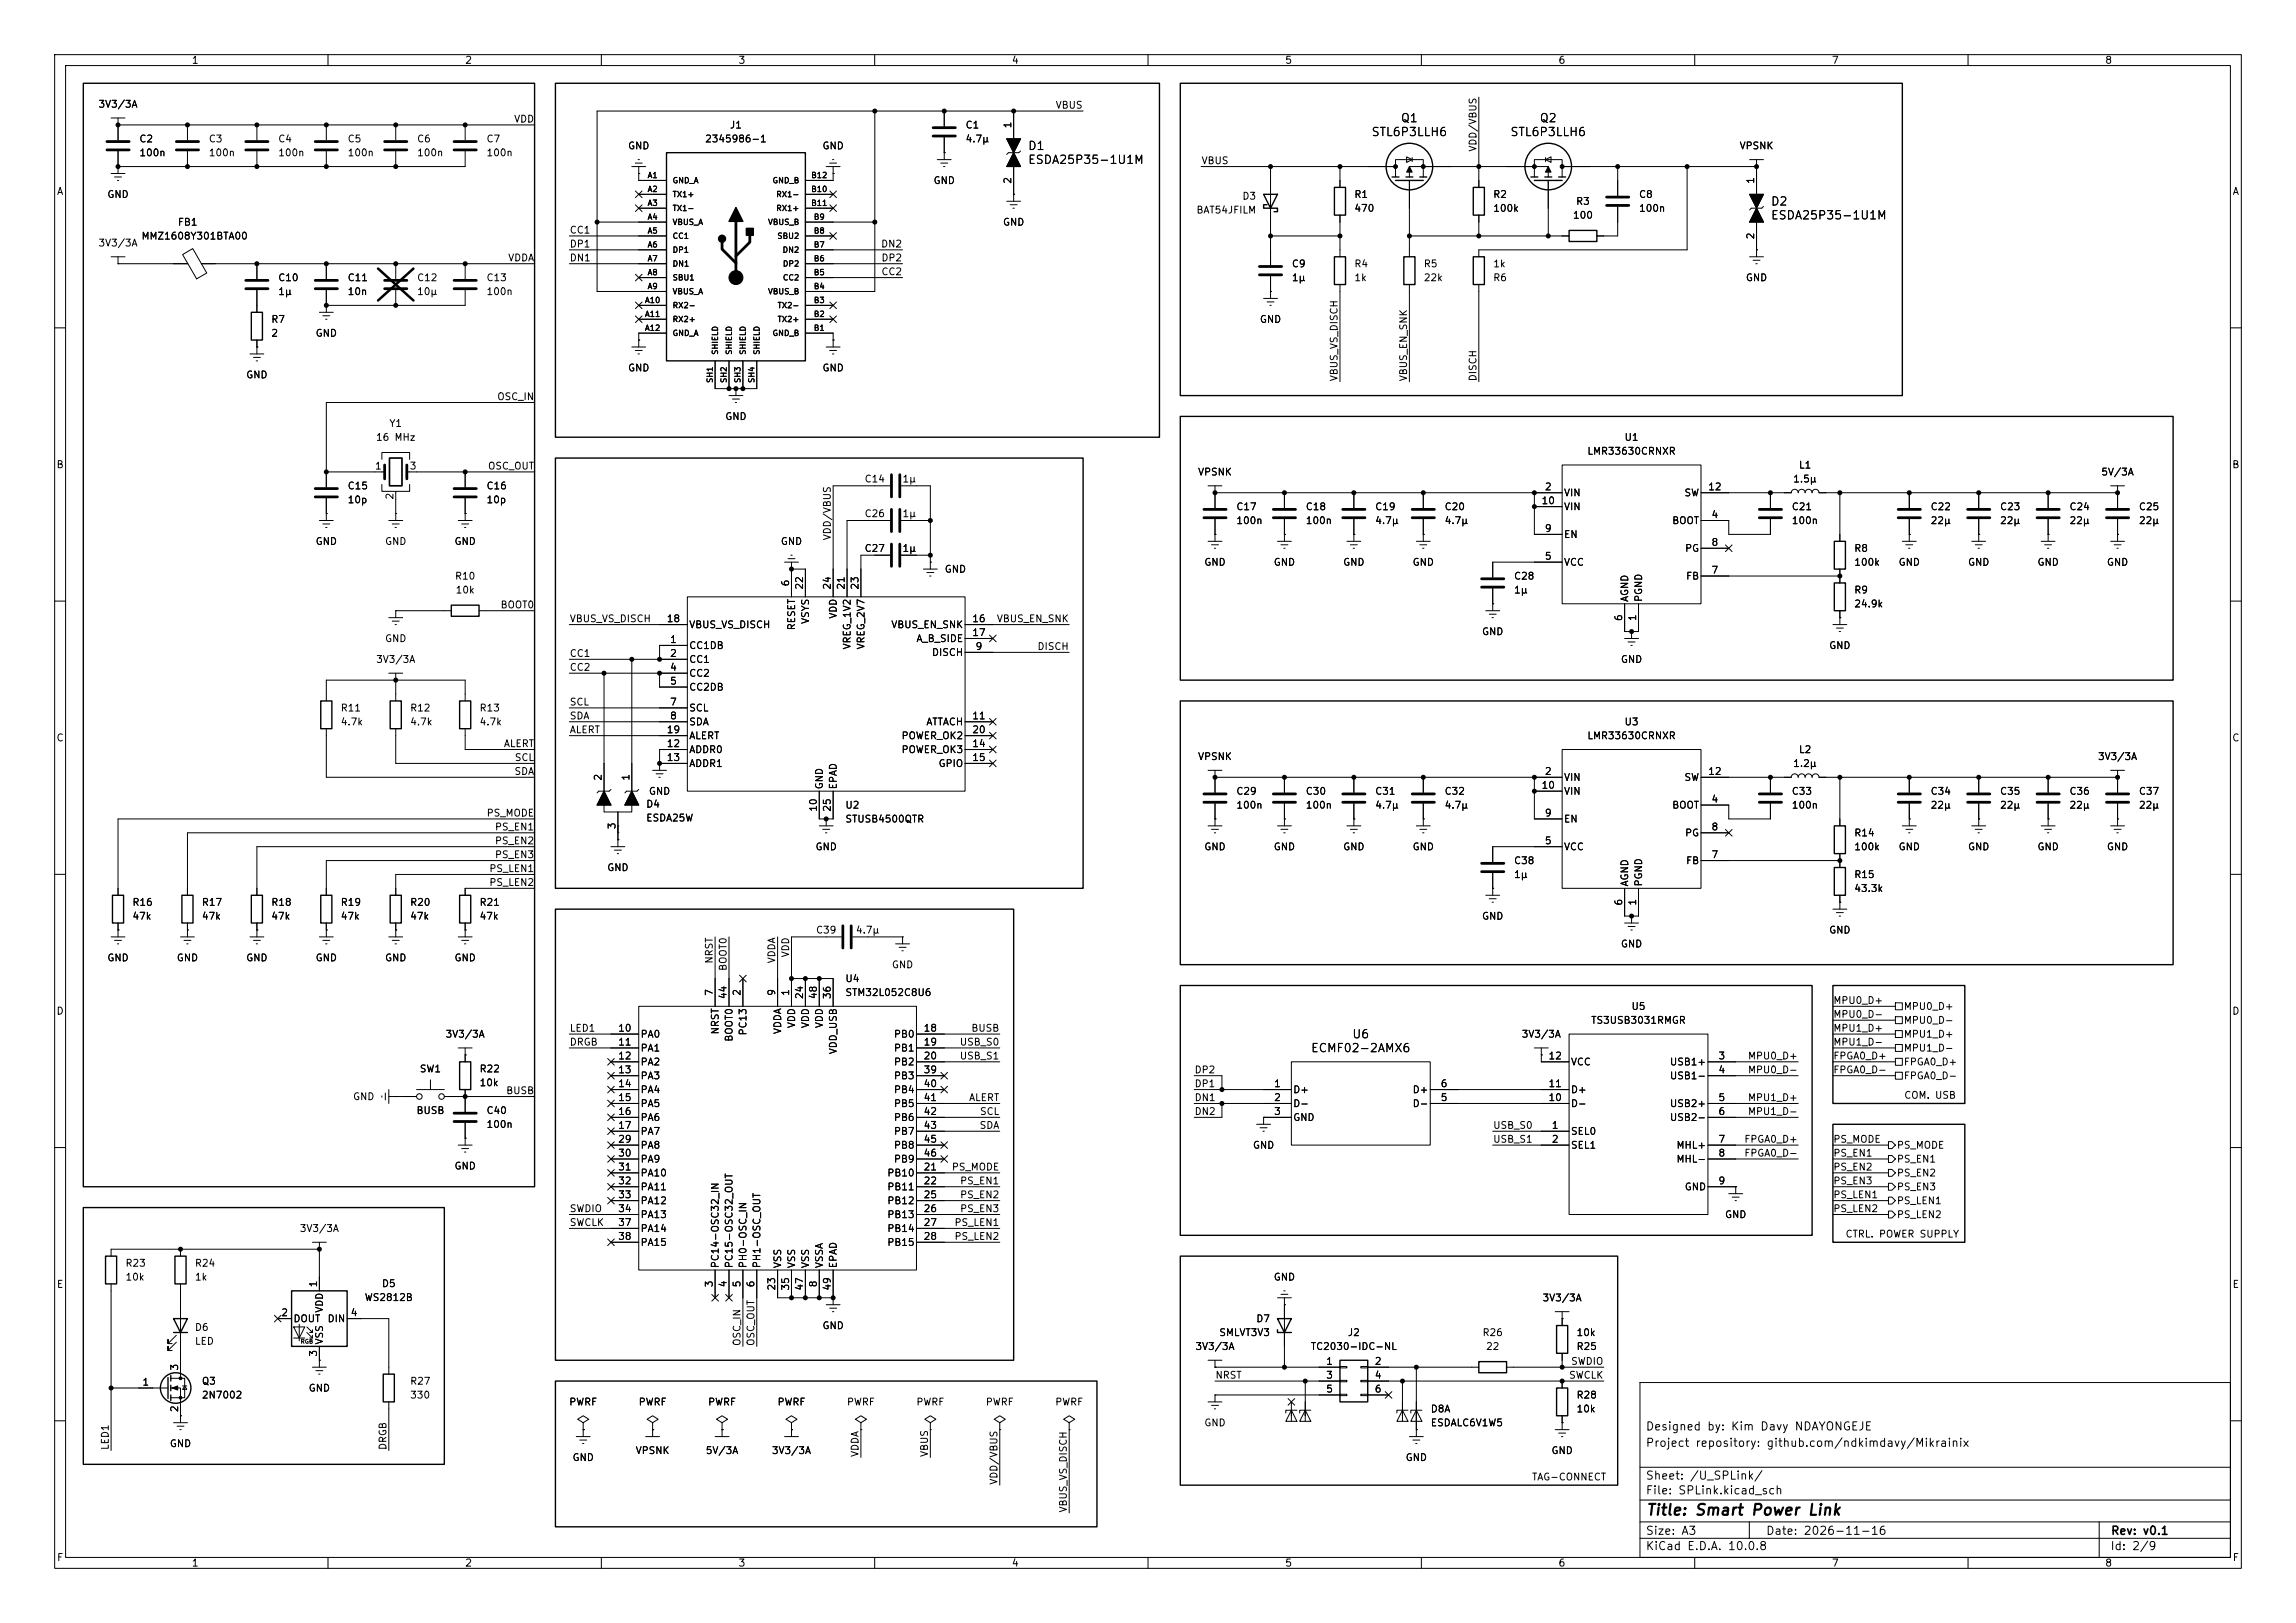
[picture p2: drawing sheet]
<svg xmlns="http://www.w3.org/2000/svg" width="420mm" height="297mm" viewBox="0 0 420 297" stroke-linecap="round" stroke-linejoin="round" font-family="sans-serif">
<defs><g id="words">
<text font-size="2" x="301" y="277.8">Title: Smart Power Link</text>
<g font-size="1.5">
<text x="256.1" y="22.7">Q1</text>
<text x="281.5" y="22.7">Q2</text>
<text x="187.9" y="27.8">D1</text>
<text x="250.8" y="25.3">STL6P3LLH6</text>
<text x="276.2" y="25.3">STL6P3LLH6</text>
<text x="187.9" y="30.4">ESDA25P35-1U1M</text>
<text x="323.8" y="38">D2</text>
<text x="323.8" y="40.5">ESDA25P35-1U1M</text>
<text x="247.2" y="190.4">U6</text>
<text x="239.7" y="192.9">ECMF02-2AMX6</text>
<text x="300.9" y="262.1">Designed by: Kim Davy NDAYONGEJE</text>
<text x="300.9" y="265.1">Project repository: github.com/ndkimdavy/Mikrainix</text>
<text x="300.9" y="273.8">File: SPLink.kicad_sch</text>
<text x="300.9" y="271.1">Sheet: /U_SPLink/</text>
<text x="300.9" y="281.2">Size: A3</text>
<text x="322.9" y="281.2">Date: 2026-11-16</text>
<text x="386" y="281.2">Rev: v0.1</text>
<text x="300.9" y="284">KiCad E.D.A. 10.0.8</text>
<text x="385.9" y="284">Id: 2/9</text>
</g>
<g font-size="1.3">
<text x="35" y="12">1</text>
<text x="85" y="12">2</text>
<text x="135" y="12">3</text>
<text x="185" y="12">4</text>
<text x="235" y="12">5</text>
<text x="285" y="12">6</text>
<text x="335" y="12">7</text>
<text x="385" y="12">8</text>
<text x="17.9" y="20">3V3/3A</text>
<text x="93.9" y="22.7">VDD</text>
<text x="133.4" y="23.8">J1</text>
<text x="176.5" y="23.8">C1</text>
<text x="185.3" y="23.6" transform="rotate(-90 185.3 23.6)">1</text>
<text x="193" y="20.2">VBUS</text>
<text x="25.4" y="26.4">C2</text>
<text x="25.4" y="28.9">100n</text>
<text x="38.1" y="26.4">C3</text>
<text x="38.1" y="28.9">100n</text>
<text x="50.8" y="26.4">C4</text>
<text x="50.8" y="28.9">100n</text>
<text x="63.5" y="26.4">C5</text>
<text x="63.5" y="28.9">100n</text>
<text x="76.2" y="26.4">C6</text>
<text x="76.2" y="28.9">100n</text>
<text x="88.9" y="26.4">C7</text>
<text x="88.9" y="28.9">100n</text>
<text x="114.8" y="27.6">GND</text>
<text x="128.9" y="26.4">2345986-1</text>
<text x="150.3" y="27.6">GND</text>
<text x="176.5" y="26.4">4.7µ</text>
<text x="270.4" y="27.9" transform="rotate(-90 270.4 27.9)">VDD/VBUS</text>
<text x="318.1" y="27.6">VPSNK</text>
<text x="10.3" y="36">A</text>
<text x="170.7" y="34">GND</text>
<text x="185.3" y="33.8" transform="rotate(-90 185.3 33.8)">2</text>
<text x="219.7" y="30.4">VBUS</text>
<text x="321.2" y="33.8" transform="rotate(-90 321.2 33.8)">1</text>
<text x="408.3" y="36">A</text>
<text x="19.5" y="36.5">GND</text>
<text x="32.4" y="41.6">FB1</text>
<text x="183.4" y="41.6">GND</text>
<text x="218.7" y="39.4">BAT54JFILM</text>
<text x="227.2" y="36.8">D3</text>
<text x="247.6" y="36.5">R1</text>
<text x="247.6" y="39.1">470</text>
<text x="273" y="36.5">R2</text>
<text x="273" y="39.1">100k</text>
<text x="287.6" y="40.3">100</text>
<text x="288.2" y="37.8">R3</text>
<text x="299.7" y="36.5">C8</text>
<text x="299.7" y="39.1">100n</text>
<text x="17.9" y="45.4">3V3/3A</text>
<text x="25.8" y="44.1">MMZ1608Y301BTA00</text>
<text x="104.1" y="45.6">DP1</text>
<text x="104.1" y="43.1">CC1</text>
<text x="161.1" y="45.6">DN2</text>
<text x="321.2" y="43.9" transform="rotate(-90 321.2 43.9)">2</text>
<text x="50.8" y="51.8">C10</text>
<text x="63.5" y="51.8">C11</text>
<text x="76.2" y="51.8">C12</text>
<text x="88.9" y="51.8">C13</text>
<text x="92.8" y="48.1">VDDA</text>
<text x="104.1" y="48.1">DN1</text>
<text x="161.1" y="50.7">CC2</text>
<text x="161.1" y="48.1">DP2</text>
<text x="236.2" y="49.2">C9</text>
<text x="236.2" y="51.8">1µ</text>
<text x="247.6" y="49.2">R4</text>
<text x="247.6" y="51.8">1k</text>
<text x="260.3" y="49.2">R5</text>
<text x="260.3" y="51.8">22k</text>
<text x="273" y="51.8">R6</text>
<text x="273" y="49.2">1k</text>
<text x="319.2" y="51.8">GND</text>
<text x="49.5" y="59.4">R7</text>
<text x="50.8" y="54.3">1µ</text>
<text x="63.5" y="54.3">10n</text>
<text x="76.2" y="54.3">10µ</text>
<text x="88.9" y="54.3">100n</text>
<text x="230.3" y="59.4">GND</text>
<text x="49.5" y="61.9">2</text>
<text x="57.6" y="61.9">GND</text>
<text x="44.9" y="69.5">GND</text>
<text x="114.8" y="68.3">GND</text>
<text x="150.3" y="68.3">GND</text>
<text x="245" y="69.9" transform="rotate(-90 245 69.9)">VBUS_VS_DISCH</text>
<text x="257.7" y="69.9" transform="rotate(-90 257.7 69.9)">VBUS_EN_SNK</text>
<text x="270.4" y="69.9" transform="rotate(-90 270.4 69.9)">DISCH</text>
<text x="90.8" y="73.5">OSC_IN</text>
<text x="132.6" y="77.2">GND</text>
<text x="68.7" y="81">16 MHz</text>
<text x="71.1" y="78.4">Y1</text>
<text x="290.2" y="83.5">LMR33630CRNXR</text>
<text x="297.1" y="81">U1</text>
<text x="10.2" y="86">B</text>
<text x="63.5" y="89.9">C15</text>
<text x="68.5" y="86.2">1</text>
<text x="74.8" y="86.2">3</text>
<text x="88.9" y="89.9">C16</text>
<text x="89.2" y="86.2">OSC_OUT</text>
<text x="158" y="88.6">C14</text>
<text x="165" y="88.6">1µ</text>
<text x="219" y="87.3">VPSNK</text>
<text x="327.9" y="88.6">1.5µ</text>
<text x="329" y="86.1">L1</text>
<text x="384.3" y="87.3">5V/3A</text>
<text x="408.2" y="86">B</text>
<text x="63.5" y="92.4">10p</text>
<text x="72.3" y="91.5" transform="rotate(-90 72.3 91.5)">2</text>
<text x="88.9" y="92.4">10p</text>
<text x="158" y="94.9">C26</text>
<text x="165" y="94.9">1µ</text>
<text x="226" y="93.7">C17</text>
<text x="238.7" y="93.7">C18</text>
<text x="251.4" y="93.7">C19</text>
<text x="264.1" y="93.7">C20</text>
<text x="281.9" y="92.6">10</text>
<text x="282.5" y="90">2</text>
<text x="286" y="91.1">VIN</text>
<text x="286" y="93.7">VIN</text>
<text x="308" y="91.1">SW</text>
<text x="312.4" y="90">12</text>
<text x="313" y="95.1">4</text>
<text x="327.6" y="93.7">C21</text>
<text x="353" y="93.7">C22</text>
<text x="365.7" y="93.7">C23</text>
<text x="378.4" y="93.7">C24</text>
<text x="391.1" y="93.7">C25</text>
<text x="57.6" y="100">GND</text>
<text x="70.3" y="100">GND</text>
<text x="83" y="100">GND</text>
<text x="142.7" y="100">GND</text>
<text x="152.3" y="99" transform="rotate(-90 152.3 99)">VDD/VBUS</text>
<text x="158" y="101.3">C27</text>
<text x="165" y="101.3">1µ</text>
<text x="226" y="96.2">100n</text>
<text x="238.7" y="96.2">100n</text>
<text x="251.4" y="96.2">4.7µ</text>
<text x="264.1" y="96.2">4.7µ</text>
<text x="282.5" y="97.7">9</text>
<text x="286" y="98.8">EN</text>
<text x="305.8" y="96.2">BOOT</text>
<text x="308.1" y="101.3">PG</text>
<text x="313" y="100.2">8</text>
<text x="327.6" y="96.2">100n</text>
<text x="339.1" y="101.3">R8</text>
<text x="353" y="96.2">22µ</text>
<text x="365.7" y="96.2">22µ</text>
<text x="378.4" y="96.2">22µ</text>
<text x="391.1" y="96.2">22µ</text>
<text x="83.1" y="106.4">R10</text>
<text x="144.6" y="107.4" transform="rotate(-90 144.6 107.4)">6</text>
<text x="172.7" y="105.1">GND</text>
<text x="220.2" y="103.8">GND</text>
<text x="232.9" y="103.8">GND</text>
<text x="245.6" y="103.8">GND</text>
<text x="258.3" y="103.8">GND</text>
<text x="276.8" y="106.4">C28</text>
<text x="282.5" y="102.7">5</text>
<text x="286" y="103.8">VCC</text>
<text x="308.3" y="106.4">FB</text>
<text x="313" y="105.3">7</text>
<text x="339.1" y="103.8">100k</text>
<text x="347.2" y="103.8">GND</text>
<text x="359.9" y="103.8">GND</text>
<text x="372.6" y="103.8">GND</text>
<text x="385.3" y="103.8">GND</text>
<text x="83.2" y="108.9">10k</text>
<text x="91.5" y="111.6">BOOT0</text>
<text x="147.2" y="108" transform="rotate(-90 147.2 108)">22</text>
<text x="152.3" y="108" transform="rotate(-90 152.3 108)">24</text>
<text x="153.4" y="113.3" transform="rotate(-90 153.4 113.3)">VDD</text>
<text x="154.8" y="108" transform="rotate(-90 154.8 108)">21</text>
<text x="157.3" y="108" transform="rotate(-90 157.3 108)">23</text>
<text x="276.8" y="108.9">1µ</text>
<text x="297" y="113.8" transform="rotate(-90 297 113.8)">6</text>
<text x="298.1" y="110.3" transform="rotate(-90 298.1 110.3)">AGND</text>
<text x="299.6" y="113.8" transform="rotate(-90 299.6 113.8)">1</text>
<text x="300.7" y="110.3" transform="rotate(-90 300.7 110.3)">PGND</text>
<text x="339.1" y="108.9">R9</text>
<text x="339.1" y="111.5">24.9k</text>
<text x="70.3" y="117.8">GND</text>
<text x="104.1" y="114.2">VBUS_VS_DISCH</text>
<text x="121.9" y="114.2">18</text>
<text x="122.5" y="118">1</text>
<text x="126" y="119.1">CC1DB</text>
<text x="126" y="115.3">VBUS_VS_DISCH</text>
<text x="145.7" y="115.4" transform="rotate(-90 145.7 115.4)">RESET</text>
<text x="148.3" y="114.3" transform="rotate(-90 148.3 114.3)">VSYS</text>
<text x="155.9" y="119" transform="rotate(-90 155.9 119)">VREG_1V2</text>
<text x="158.4" y="119" transform="rotate(-90 158.4 119)">VREG_2V7</text>
<text x="162.9" y="115.3">VBUS_EN_SNK</text>
<text x="167.5" y="117.8">A_B_SIDE</text>
<text x="177.7" y="114.2">16</text>
<text x="177.7" y="116.7">17</text>
<text x="178.3" y="119.2">9</text>
<text x="182.2" y="114.2">VBUS_EN_SNK</text>
<text x="189.7" y="119.3">DISCH</text>
<text x="271" y="116.5">GND</text>
<text x="334.5" y="119.1">GND</text>
<text x="68.7" y="121.6">3V3/3A</text>
<text x="104.1" y="123.1">CC2</text>
<text x="104.1" y="120.5">CC1</text>
<text x="122.5" y="120.5">2</text>
<text x="122.5" y="123.1">4</text>
<text x="122.5" y="125.6">5</text>
<text x="126" y="121.6">CC1</text>
<text x="126" y="124.2">CC2</text>
<text x="170.4" y="120.3">DISCH</text>
<text x="296.4" y="121.6">GND</text>
<text x="62.2" y="130.5">R11</text>
<text x="74.9" y="130.5">R12</text>
<text x="87.6" y="130.5">R13</text>
<text x="104.1" y="129.4">SCL</text>
<text x="104.1" y="132">SDA</text>
<text x="122.5" y="129.4">7</text>
<text x="122.5" y="131.9">8</text>
<text x="126" y="126.7">CC2DB</text>
<text x="126" y="130.5">SCL</text>
<text x="177.7" y="131.9">11</text>
<text x="10.2" y="136">C</text>
<text x="62.2" y="133">4.7k</text>
<text x="74.9" y="133">4.7k</text>
<text x="87.6" y="133">4.7k</text>
<text x="92.1" y="137">ALERT</text>
<text x="104.1" y="134.5">ALERT</text>
<text x="121.9" y="137">12</text>
<text x="121.9" y="134.5">19</text>
<text x="126" y="133">SDA</text>
<text x="126" y="135.6">ALERT</text>
<text x="164.8" y="135.6">POWER_OK2</text>
<text x="169.3" y="133">ATTACH</text>
<text x="177.7" y="137">14</text>
<text x="177.7" y="134.5">20</text>
<text x="290.2" y="135.6">LMR33630CRNXR</text>
<text x="297.1" y="133">U3</text>
<text x="408.2" y="136">C</text>
<text x="94" y="142.1">SDA</text>
<text x="94.1" y="139.6">SCL</text>
<text x="110.4" y="143" transform="rotate(-90 110.4 143)">2</text>
<text x="115.4" y="143" transform="rotate(-90 115.4 143)">1</text>
<text x="121.9" y="139.6">13</text>
<text x="126" y="138.1">ADDR0</text>
<text x="126" y="140.7">ADDR1</text>
<text x="164.8" y="138.1">POWER_OK3</text>
<text x="171.6" y="140.7">GPIO</text>
<text x="177.7" y="139.6">15</text>
<text x="219" y="139.4">VPSNK</text>
<text x="282.5" y="142.1">2</text>
<text x="286" y="143.2">VIN</text>
<text x="308" y="143.2">SW</text>
<text x="312.4" y="142.1">12</text>
<text x="327.9" y="140.7">1.2µ</text>
<text x="329" y="138.1">L2</text>
<text x="383.7" y="139.4">3V3/3A</text>
<text x="88.9" y="149.7">PS_MODE</text>
<text x="118.1" y="148.1">D4</text>
<text x="118.6" y="145.7">GND</text>
<text x="149.7" y="148.7" transform="rotate(-90 149.7 148.7)">10</text>
<text x="150.8" y="144.6" transform="rotate(-90 150.8 144.6)">GND</text>
<text x="152.3" y="148.7" transform="rotate(-90 152.3 148.7)">25</text>
<text x="153.4" y="144.6" transform="rotate(-90 153.4 144.6)">EPAD</text>
<text x="154.5" y="148.3">U2</text>
<text x="226" y="145.7">C29</text>
<text x="226" y="148.3">100n</text>
<text x="238.7" y="145.7">C30</text>
<text x="238.7" y="148.3">100n</text>
<text x="251.4" y="145.7">C31</text>
<text x="251.4" y="148.3">4.7µ</text>
<text x="264.1" y="145.7">C32</text>
<text x="264.1" y="148.3">4.7µ</text>
<text x="281.9" y="144.6">10</text>
<text x="282.5" y="149.7">9</text>
<text x="286" y="145.7">VIN</text>
<text x="305.8" y="148.3">BOOT</text>
<text x="313" y="147.2">4</text>
<text x="327.6" y="145.7">C33</text>
<text x="327.6" y="148.3">100n</text>
<text x="353" y="145.7">C34</text>
<text x="353" y="148.3">22µ</text>
<text x="365.7" y="145.7">C35</text>
<text x="365.7" y="148.3">22µ</text>
<text x="378.4" y="145.7">C36</text>
<text x="378.4" y="148.3">22µ</text>
<text x="391.1" y="145.7">C37</text>
<text x="391.1" y="148.3">22µ</text>
<text x="90.4" y="154.8">PS_EN2</text>
<text x="90.4" y="152.3">PS_EN1</text>
<text x="112.9" y="151.9" transform="rotate(-90 112.9 151.9)">3</text>
<text x="118.1" y="150.6">ESDA25W</text>
<text x="149.1" y="155.9">GND</text>
<text x="154.5" y="150.8">STUSB4500QTR</text>
<text x="220.2" y="155.9">GND</text>
<text x="232.9" y="155.9">GND</text>
<text x="245.6" y="155.9">GND</text>
<text x="258.3" y="155.9">GND</text>
<text x="282.5" y="154.8">5</text>
<text x="286" y="155.9">VCC</text>
<text x="286" y="150.8">EN</text>
<text x="308.1" y="153.4">PG</text>
<text x="313" y="152.3">8</text>
<text x="339.1" y="153.4">R14</text>
<text x="339.1" y="155.9">100k</text>
<text x="347.2" y="155.9">GND</text>
<text x="359.9" y="155.9">GND</text>
<text x="372.6" y="155.9">GND</text>
<text x="385.3" y="155.9">GND</text>
<text x="89.4" y="159.9">PS_LEN1</text>
<text x="90.4" y="157.4">PS_EN3</text>
<text x="111" y="159.7">GND</text>
<text x="276.8" y="158.4">C38</text>
<text x="276.8" y="161">1µ</text>
<text x="308.3" y="158.4">FB</text>
<text x="313" y="157.3">7</text>
<text x="339.1" y="161">R15</text>
<text x="24.1" y="166.1">R16</text>
<text x="36.8" y="166.1">R17</text>
<text x="49.5" y="166.1">R18</text>
<text x="62.2" y="166.1">R19</text>
<text x="74.9" y="166.1">R20</text>
<text x="87.6" y="166.1">R21</text>
<text x="89.4" y="162.4">PS_LEN2</text>
<text x="297" y="165.8" transform="rotate(-90 297 165.8)">6</text>
<text x="298.1" y="162.3" transform="rotate(-90 298.1 162.3)">AGND</text>
<text x="299.6" y="165.8" transform="rotate(-90 299.6 165.8)">1</text>
<text x="300.7" y="162.3" transform="rotate(-90 300.7 162.3)">PGND</text>
<text x="339.1" y="163.5">43.3k</text>
<text x="24.1" y="168.6">47k</text>
<text x="36.8" y="168.6">47k</text>
<text x="49.5" y="168.6">47k</text>
<text x="62.2" y="168.6">47k</text>
<text x="74.9" y="168.6">47k</text>
<text x="87.6" y="168.6">47k</text>
<text x="149.2" y="171.1">C39</text>
<text x="156.4" y="171.1">4.7µ</text>
<text x="271" y="168.6">GND</text>
<text x="296.4" y="173.7">GND</text>
<text x="334.5" y="171.1">GND</text>
<text x="19.5" y="176.2">GND</text>
<text x="32.2" y="176.2">GND</text>
<text x="44.9" y="176.2">GND</text>
<text x="57.6" y="176.2">GND</text>
<text x="70.3" y="176.2">GND</text>
<text x="83" y="176.2">GND</text>
<text x="130.7" y="176.5" transform="rotate(-90 130.7 176.5)">NRST</text>
<text x="133.2" y="177.8" transform="rotate(-90 133.2 177.8)">BOOT0</text>
<text x="142.1" y="176.4" transform="rotate(-90 142.1 176.4)">VDDA</text>
<text x="144.7" y="175.3" transform="rotate(-90 144.7 175.3)">VDD</text>
<text x="163" y="177.5">GND</text>
<text x="10.2" y="186">D</text>
<text x="130.7" y="182.3" transform="rotate(-90 130.7 182.3)">7</text>
<text x="133.2" y="182.9" transform="rotate(-90 133.2 182.9)">44</text>
<text x="135.8" y="182.3" transform="rotate(-90 135.8 182.3)">2</text>
<text x="142.1" y="182.3" transform="rotate(-90 142.1 182.3)">9</text>
<text x="144.6" y="182.3" transform="rotate(-90 144.6 182.3)">1</text>
<text x="147.2" y="182.9" transform="rotate(-90 147.2 182.9)">24</text>
<text x="149.7" y="182.9" transform="rotate(-90 149.7 182.9)">48</text>
<text x="152.3" y="182.9" transform="rotate(-90 152.3 182.9)">36</text>
<text x="154.5" y="180">U4</text>
<text x="154.5" y="182.6">STM32L052C8U6</text>
<text x="298.3" y="185.1">U5</text>
<text x="335.3" y="184">MPU0_D+</text>
<text x="348.1" y="185.1">MPU0_D+</text>
<text x="408.2" y="186">D</text>
<text x="81.4" y="190.2">3V3/3A</text>
<text x="104.1" y="191.6">DRGB</text>
<text x="104.1" y="189.1">LED1</text>
<text x="113" y="189.1">10</text>
<text x="113" y="191.6">11</text>
<text x="117.1" y="190.2">PA0</text>
<text x="131.8" y="189.4" transform="rotate(-90 131.8 189.4)">NRST</text>
<text x="134.3" y="190.7" transform="rotate(-90 134.3 190.7)">BOOT0</text>
<text x="136.9" y="189.6" transform="rotate(-90 136.9 189.6)">PC13</text>
<text x="143.2" y="189.3" transform="rotate(-90 143.2 189.3)">VDDA</text>
<text x="145.7" y="188.3" transform="rotate(-90 145.7 188.3)">VDD</text>
<text x="148.3" y="188.3" transform="rotate(-90 148.3 188.3)">VDD</text>
<text x="150.8" y="188.3" transform="rotate(-90 150.8 188.3)">VDD</text>
<text x="163.4" y="190.2">PB0</text>
<text x="168.8" y="189.1">18</text>
<text x="168.8" y="191.6">19</text>
<text x="175.5" y="191.6">USB_S0</text>
<text x="177.6" y="189.1">BUSB</text>
<text x="278.2" y="190.2">3V3/3A</text>
<text x="290.9" y="187.7">TS3USB3031RMGR</text>
<text x="335.3" y="191.6">MPU1_D-</text>
<text x="335.3" y="186.6">MPU0_D-</text>
<text x="335.3" y="189.1">MPU1_D+</text>
<text x="348.1" y="187.7">MPU0_D-</text>
<text x="348.1" y="190.2">MPU1_D+</text>
<text x="76.7" y="196.5">SW1</text>
<text x="87.6" y="196.5">R22</text>
<text x="113" y="194.2">12</text>
<text x="113" y="196.7">13</text>
<text x="117.1" y="192.7">PA1</text>
<text x="117.1" y="195.3">PA2</text>
<text x="117.1" y="197.8">PA3</text>
<text x="153.4" y="193" transform="rotate(-90 153.4 193)">VDD_USB</text>
<text x="163.4" y="192.7">PB1</text>
<text x="163.4" y="195.3">PB2</text>
<text x="163.4" y="197.8">PB3</text>
<text x="168.8" y="194.2">20</text>
<text x="168.8" y="196.7">39</text>
<text x="175.5" y="194.2">USB_S1</text>
<text x="218.4" y="196.7">DP2</text>
<text x="283.1" y="194.2">12</text>
<text x="287.2" y="195.3">VCC</text>
<text x="305.3" y="195.3">USB1+</text>
<text x="305.3" y="197.8">USB1-</text>
<text x="314.2" y="194.2">3</text>
<text x="314.2" y="196.7">4</text>
<text x="319.6" y="196.7">MPU0_D-</text>
<text x="319.6" y="194.2">MPU0_D+</text>
<text x="335.3" y="194.2">FPGA0_D+</text>
<text x="335.3" y="196.7">FPGA0_D-</text>
<text x="348.1" y="197.8">FPGA0_D-</text>
<text x="348.1" y="192.7">MPU1_D-</text>
<text x="348.1" y="195.3">FPGA0_D+</text>
<text x="64.5" y="201.6">GND</text>
<text x="87.6" y="199.1">10k</text>
<text x="92.5" y="200.5">BUSB</text>
<text x="113" y="199.3">14</text>
<text x="113" y="201.8">15</text>
<text x="117.1" y="200.4">PA4</text>
<text x="117.1" y="202.9">PA5</text>
<text x="163.4" y="200.4">PB4</text>
<text x="163.4" y="202.9">PB5</text>
<text x="168.8" y="199.3">40</text>
<text x="168.8" y="201.8">41</text>
<text x="177.1" y="201.8">ALERT</text>
<text x="218.4" y="201.8">DN1</text>
<text x="218.4" y="199.3">DP1</text>
<text x="232.9" y="199.3">1</text>
<text x="232.9" y="201.8">2</text>
<text x="236.4" y="200.4">D+</text>
<text x="236.4" y="202.9">D-</text>
<text x="258.3" y="202.9">D-</text>
<text x="258.3" y="200.4">D+</text>
<text x="263.4" y="201.8">5</text>
<text x="263.4" y="199.3">6</text>
<text x="283.1" y="201.8">10</text>
<text x="283.1" y="199.3">11</text>
<text x="287.2" y="202.9">D-</text>
<text x="287.2" y="200.4">D+</text>
<text x="305.3" y="202.9">USB2+</text>
<text x="314.2" y="201.8">5</text>
<text x="319.6" y="201.8">MPU1_D+</text>
<text x="348.2" y="201.4">COM. USB</text>
<text x="76.1" y="204.2">BUSB</text>
<text x="88.9" y="204.2">C40</text>
<text x="88.9" y="206.7">100n</text>
<text x="113" y="204.3">16</text>
<text x="113" y="206.9">17</text>
<text x="113" y="209.4">29</text>
<text x="117.1" y="205.4">PA6</text>
<text x="117.1" y="208">PA7</text>
<text x="163.4" y="205.4">PB6</text>
<text x="163.4" y="208">PB7</text>
<text x="168.8" y="204.3">42</text>
<text x="168.8" y="206.9">43</text>
<text x="168.8" y="209.4">45</text>
<text x="179.1" y="206.9">SDA</text>
<text x="179.1" y="204.3">SCL</text>
<text x="218.4" y="204.3">DN2</text>
<text x="232.9" y="204.3">3</text>
<text x="236.4" y="205.4">GND</text>
<text x="273" y="209.4">USB_S1</text>
<text x="273" y="206.9">USB_S0</text>
<text x="283.7" y="206.9">1</text>
<text x="283.7" y="209.4">2</text>
<text x="287.2" y="208">SEL0</text>
<text x="305.3" y="205.4">USB2-</text>
<text x="314.2" y="204.3">6</text>
<text x="314.2" y="209.4">7</text>
<text x="319" y="209.4">FPGA0_D+</text>
<text x="319.6" y="204.3">MPU1_D-</text>
<text x="335.3" y="209.4">PS_MODE</text>
<text x="83" y="214.3">GND</text>
<text x="113" y="212">30</text>
<text x="113" y="214.5">31</text>
<text x="117.1" y="210.5">PA8</text>
<text x="117.1" y="213.1">PA9</text>
<text x="117.1" y="215.6">PA10</text>
<text x="162.2" y="215.6">PB10</text>
<text x="163.4" y="210.5">PB8</text>
<text x="163.4" y="213.1">PB9</text>
<text x="168.8" y="214.5">21</text>
<text x="168.8" y="212">46</text>
<text x="174" y="214.5">PS_MODE</text>
<text x="229.1" y="210.5">GND</text>
<text x="287.2" y="210.5">SEL1</text>
<text x="306.6" y="210.5">MHL+</text>
<text x="306.6" y="213.1">MHL-</text>
<text x="314.2" y="212">8</text>
<text x="319" y="212">FPGA0_D-</text>
<text x="335.3" y="214.5">PS_EN2</text>
<text x="335.3" y="212">PS_EN1</text>
<text x="346.9" y="215.6">PS_EN2</text>
<text x="346.9" y="213.1">PS_EN1</text>
<text x="346.9" y="210.5">PS_MODE</text>
<text x="113" y="217">32</text>
<text x="113" y="219.6">33</text>
<text x="117.1" y="218.1">PA11</text>
<text x="117.1" y="220.7">PA12</text>
<text x="162.2" y="218.1">PB11</text>
<text x="162.2" y="220.7">PB12</text>
<text x="168.8" y="217">22</text>
<text x="168.8" y="219.6">25</text>
<text x="175.5" y="219.6">PS_EN2</text>
<text x="175.5" y="217">PS_EN1</text>
<text x="308.1" y="218.1">GND</text>
<text x="314.2" y="217">9</text>
<text x="335.3" y="217">PS_EN3</text>
<text x="335.3" y="219.6">PS_LEN1</text>
<text x="346.9" y="218.1">PS_EN3</text>
<text x="346.9" y="220.7">PS_LEN1</text>
<text x="54.7" y="225.8">3V3/3A</text>
<text x="104.1" y="222.1">SWDIO</text>
<text x="104.1" y="224.7">SWCLK</text>
<text x="113" y="222.1">34</text>
<text x="113" y="224.7">37</text>
<text x="113" y="227.2">38</text>
<text x="117.1" y="223.2">PA13</text>
<text x="117.1" y="225.8">PA14</text>
<text x="162.2" y="223.2">PB13</text>
<text x="162.2" y="225.8">PB14</text>
<text x="168.8" y="222.1">26</text>
<text x="168.8" y="224.7">27</text>
<text x="168.8" y="227.2">28</text>
<text x="174.5" y="227.2">PS_LEN2</text>
<text x="174.5" y="224.7">PS_LEN1</text>
<text x="175.5" y="222.1">PS_EN3</text>
<text x="315.4" y="223.2">GND</text>
<text x="335.3" y="222.1">PS_LEN2</text>
<text x="337.5" y="226.8">CTRL. POWER SUPPLY</text>
<text x="346.9" y="223.2">PS_LEN2</text>
<text x="22.8" y="232.1">R23</text>
<text x="35.5" y="232.1">R24</text>
<text x="117.1" y="228.3">PA15</text>
<text x="131.8" y="232.2" transform="rotate(-90 131.8 232.2)">PC14-OSC32_IN</text>
<text x="134.3" y="232.2" transform="rotate(-90 134.3 232.2)">PC15-OSC32_OUT</text>
<text x="136.9" y="232.2" transform="rotate(-90 136.9 232.2)">PH0-OSC_IN</text>
<text x="139.4" y="232.2" transform="rotate(-90 139.4 232.2)">PH1-OSC_OUT</text>
<text x="143.2" y="232.2" transform="rotate(-90 143.2 232.2)">VSS</text>
<text x="145.7" y="232.2" transform="rotate(-90 145.7 232.2)">VSS</text>
<text x="148.3" y="232.2" transform="rotate(-90 148.3 232.2)">VSS</text>
<text x="150.8" y="232.2" transform="rotate(-90 150.8 232.2)">VSSA</text>
<text x="153.4" y="232.2" transform="rotate(-90 153.4 232.2)">EPAD</text>
<text x="162.2" y="228.3">PB15</text>
<text x="10.3" y="236">E</text>
<text x="22.8" y="234.6">10k</text>
<text x="35.5" y="234.6">1k</text>
<text x="58.3" y="235.7" transform="rotate(-90 58.3 235.7)">1</text>
<text x="66.6" y="238.4">WS2812B</text>
<text x="69.8" y="235.8">D5</text>
<text x="130.7" y="235.7" transform="rotate(-90 130.7 235.7)">3</text>
<text x="133.2" y="235.7" transform="rotate(-90 133.2 235.7)">4</text>
<text x="135.8" y="235.7" transform="rotate(-90 135.8 235.7)">5</text>
<text x="138.3" y="235.7" transform="rotate(-90 138.3 235.7)">6</text>
<text x="142.1" y="236.3" transform="rotate(-90 142.1 236.3)">23</text>
<text x="144.6" y="236.3" transform="rotate(-90 144.6 236.3)">35</text>
<text x="147.2" y="236.3" transform="rotate(-90 147.2 236.3)">47</text>
<text x="149.7" y="235.7" transform="rotate(-90 149.7 235.7)">8</text>
<text x="152.3" y="236.3" transform="rotate(-90 152.3 236.3)">49</text>
<text x="232.9" y="234.6">GND</text>
<text x="282.1" y="238.5">3V3/3A</text>
<text x="408.3" y="236">E</text>
<text x="35.5" y="243.9">D6</text>
<text x="51.3" y="241.2">2</text>
<text x="53.6" y="242.3">DOUT</text>
<text x="59.4" y="240.3" transform="rotate(-90 59.4 240.3)">VDD</text>
<text x="59.8" y="242.3">DIN</text>
<text x="64" y="241.2">4</text>
<text x="150.3" y="243.5">GND</text>
<text x="222.9" y="244.8">SMLVT3V3</text>
<text x="229.7" y="242.3">D7</text>
<text x="246.4" y="244.8">J2</text>
<text x="271.1" y="244.8">R26</text>
<text x="288.3" y="244.8">10k</text>
<text x="32.9" y="250.9" transform="rotate(-90 32.9 250.9)">3</text>
<text x="35.5" y="246.4">LED</text>
<text x="58.3" y="248.4" transform="rotate(-90 58.3 248.4)">3</text>
<text x="59.4" y="246.2" transform="rotate(-90 59.4 246.2)">VSS</text>
<text x="135.8" y="246.4" transform="rotate(-90 135.8 246.4)">OSC_IN</text>
<text x="138.3" y="246.4" transform="rotate(-90 138.3 246.4)">OSC_OUT</text>
<text x="218.6" y="247.3">3V3/3A</text>
<text x="239.7" y="247.3">TC2030-IDC-NL</text>
<text x="242.5" y="250.1">1</text>
<text x="251.4" y="250.1">2</text>
<text x="271.7" y="247.3">22</text>
<text x="287.3" y="250.1">SWDIO</text>
<text x="288.3" y="247.3">R25</text>
<text x="25.9" y="253.9">1</text>
<text x="36.8" y="253.7">Q3</text>
<text x="36.8" y="256.2">2N7002</text>
<text x="56.4" y="255">GND</text>
<text x="74.9" y="253.7">R27</text>
<text x="74.9" y="256.2">330</text>
<text x="104" y="257.5">PWRF</text>
<text x="116.7" y="257.5">PWRF</text>
<text x="129.4" y="257.5">PWRF</text>
<text x="142.1" y="257.5">PWRF</text>
<text x="154.8" y="257.5">PWRF</text>
<text x="167.5" y="257.5">PWRF</text>
<text x="180.2" y="257.5">PWRF</text>
<text x="192.9" y="257.5">PWRF</text>
<text x="222.2" y="252.6">NRST</text>
<text x="242.5" y="252.6">3</text>
<text x="242.5" y="255.1">5</text>
<text x="251.4" y="252.6">4</text>
<text x="251.4" y="255.1">6</text>
<text x="286.9" y="252.6">SWCLK</text>
<text x="288.3" y="256.2">R28</text>
<text x="32.9" y="258.5" transform="rotate(-90 32.9 258.5)">2</text>
<text x="220.2" y="261.3">GND</text>
<text x="261.6" y="258.8">D8A</text>
<text x="261.6" y="261.3">ESDALC6V1W5</text>
<text x="288.3" y="258.8">10k</text>
<text x="20.2" y="265.5" transform="rotate(-90 20.2 265.5)">LED1</text>
<text x="31" y="265.1">GND</text>
<text x="71" y="265.5" transform="rotate(-90 71 265.5)">DRGB</text>
<text x="104.6" y="267.7">GND</text>
<text x="116.2" y="266.4">VPSNK</text>
<text x="129" y="266.4">5V/3A</text>
<text x="141.1" y="266.4">3V3/3A</text>
<text x="157.4" y="266.7" transform="rotate(-90 157.4 266.7)">VDDA</text>
<text x="170.1" y="266.7" transform="rotate(-90 170.1 266.7)">VBUS</text>
<text x="257" y="267.7">GND</text>
<text x="283.7" y="266.4">GND</text>
<text x="182.8" y="271.8" transform="rotate(-90 182.8 271.8)">VDD/VBUS</text>
<text x="280.1" y="271.2">TAG-CONNECT</text>
<text x="195.5" y="276.9" transform="rotate(-90 195.5 276.9)">VBUS_VS_DISCH</text>
<text x="10.3" y="286">F</text>
<text x="35" y="287">1</text>
<text x="85" y="287">2</text>
<text x="135" y="287">3</text>
<text x="185" y="287">4</text>
<text x="235" y="287">5</text>
<text x="285" y="287">6</text>
<text x="335" y="287">7</text>
<text x="385" y="287">8</text>
<text x="408.3" y="286">F</text>
</g>
<g font-size="1">
<text x="118.4" y="35.4">A2</text>
<text x="118.4" y="32.8">A1</text>
<text x="122.9" y="33.8">GND_A</text>
<text x="141.2" y="33.8">GND_B</text>
<text x="148.3" y="35.4">B10</text>
<text x="148.3" y="32.8">B12</text>
<text x="118.4" y="40.5">A4</text>
<text x="118.4" y="37.9">A3</text>
<text x="122.9" y="36.3">TX1+</text>
<text x="122.9" y="41.4">VBUS_A</text>
<text x="122.9" y="38.9">TX1-</text>
<text x="140.4" y="41.4">VBUS_B</text>
<text x="141.9" y="36.3">RX1-</text>
<text x="141.9" y="38.9">RX1+</text>
<text x="148.3" y="37.9">B11</text>
<text x="148.8" y="40.5">B9</text>
<text x="118.4" y="43">A5</text>
<text x="118.4" y="45.5">A6</text>
<text x="122.9" y="43.9">CC1</text>
<text x="122.9" y="46.5">DP1</text>
<text x="142.1" y="43.9">SBU2</text>
<text x="143.1" y="46.5">DN2</text>
<text x="148.8" y="45.5">B7</text>
<text x="148.8" y="43">B8</text>
<text x="118.4" y="48.1">A7</text>
<text x="118.4" y="50.6">A8</text>
<text x="118.4" y="53.2">A9</text>
<text x="122.9" y="49">DN1</text>
<text x="122.9" y="51.6">SBU1</text>
<text x="143.1" y="51.6">CC2</text>
<text x="143.1" y="49">DP2</text>
<text x="148.8" y="53.2">B4</text>
<text x="148.8" y="50.6">B5</text>
<text x="148.8" y="48.1">B6</text>
<text x="117.9" y="55.7">A10</text>
<text x="117.9" y="58.2">A11</text>
<text x="122.9" y="54.1">VBUS_A</text>
<text x="122.9" y="56.6">RX2-</text>
<text x="122.9" y="59.2">RX2+</text>
<text x="140.4" y="54.1">VBUS_B</text>
<text x="142.1" y="59.2">TX2+</text>
<text x="142.1" y="56.6">TX2-</text>
<text x="148.8" y="58.2">B2</text>
<text x="148.8" y="55.7">B3</text>
<text x="117.9" y="60.8">A12</text>
<text x="122.9" y="61.7">GND_A</text>
<text x="131.6" y="65" transform="rotate(-90 131.6 65)">SHIELD</text>
<text x="134.1" y="65" transform="rotate(-90 134.1 65)">SHIELD</text>
<text x="136.7" y="65" transform="rotate(-90 136.7 65)">SHIELD</text>
<text x="139.2" y="65" transform="rotate(-90 139.2 65)">SHIELD</text>
<text x="141.2" y="61.7">GND_B</text>
<text x="148.8" y="60.8">B1</text>
<text x="130.6" y="70.2" transform="rotate(-90 130.6 70.2)">SH1</text>
<text x="133.2" y="70.2" transform="rotate(-90 133.2 70.2)">SH2</text>
<text x="135.7" y="70.2" transform="rotate(-90 135.7 70.2)">SH3</text>
<text x="138.2" y="70.2" transform="rotate(-90 138.2 70.2)">SH4</text>
</g>
<text font-size=".8" x="54.9" y="246.1">RGB</text>
</g></defs>
<g fill="none" stroke="#000" stroke-width=".18">
<path d="M10 10h400v277h-400zM12 12h396v273h-396zM60 10v2M110 10v2M160 10v2M210 10v2M260 10v2M270.5 17.8v16.5M310 10v2M360 10v2M20.3 21.6h2.6M20.3 31.8h2.6"/>
<path d="M21 32.4h1.2M21.5 33h.2M21.6 22.9h.1M21.6 30.5h.1M21.6 21.6v4.1M21.6 27.7v4.1M21.6 22.9h76.2M34.3 22.9v2.8M34.3 27.7v2.8M47 22.9v2.8M47 27.7v2.8M59.7 22.9v2.8"/>
<path d="M59.7 27.7v2.8M72.4 22.9v2.8M72.4 27.7v2.8M85.1 22.9v2.8M85.1 27.7v2.8h-63.5M115.6 30.5h2.5M116.2 29.8h1.3M116.2 35l1.2 1.2M116.2 37.5l1.2 1.2M116.7 29.2h.3M116.8 31.8h.1M116.8 30.5v2.5h5.1"/>
<path d="M116.8 35.6h5.1M116.8 38.1h5.1M117.4 35l-1.2 1.2M117.4 37.5l-1.2 1.2M147.3 35.6h5.1M147.3 38.1h5.1M151.1 30.5h2.6M151.8 29.8h1.2M151.8 37.5l1.2 1.2M151.8 35l1.2 1.2M152.3 29.2h.2M152.4 31.8h.1"/>
<path d="M152.4 30.5v2.5h-5.1M153 37.5l-1.2 1.2M153 35l-1.2 1.2M160 20.3v33h-12.7M171.4 29.2h2.6M172.1 29.8h1.3M172.6 30.5h.2M172.7 27.9h.1M172.7 20.3v2.8M172.7 25.1v4.1M184.1 25.4h2.6l-2.6 5.1h2.6zM184.1 36.8h2.6"/>
<path d="M184.8 37.5h1.3M185.3 38.1h.2M185.4 35.6h.1M185.4 20.3v5.1M185.4 30.5v6.3M186.7 27.6l-.3 .3h-1.9l-.4 .4M198.1 20.3h-88.9v33h12.7M219.7 30.5h35.6M232.4 30.5v18M245.1 30.5v3.8M245.1 39.4v7.6M255.3 32.4v-3.2h5v3.2"/>
<path d="M257.3 28.7l1 .5-1 .5zM257.8 33v14M258.3 28.8v.8M260.1 30.5h-2.3v1.9M260.3 30.5h20.4M270.5 39.4v3.8M280.7 32.4v-3.2h5v3.2M280.9 30.5h2.3v1.9M282.7 29.2l1-.5v1zM282.7 28.8v.8M283.2 33v10.2M285.7 30.5h35.6"/>
<path d="M295.9 37.8v5.4h-3.8M295.9 30.5v5.3M308.6 30.5v15.2h-38.1v1.3M320 29.2h2.6M320 35.6h2.6l-2.6 5h2.6zM321.3 30.5h.1M321.3 29.2v6.4M322.6 37.8l-.3 .3h-1.9l-.4 .3M20.3 47h2.6M21.6 48.3h.1M21.6 47v1.3M21.6 48.3h12.7"/>
<path d="M33.4 46.6l1.9-1.1 2.5 4.5-1.8 1zM36.8 48.3h61M47 48.3v2.8M47 53.1v4.1M58.4 57.2h2.6M59.1 57.8h1.2M59.6 58.4h.2M59.7 55.9h.1M59.7 48.3v2.8M59.7 53.1v4.1M72.4 48.3v2.8M72.4 53.1v2.8"/>
<path d="M85.1 48.3v2.8M85.1 53.1v2.8h-25.4M104.1 43.2h17.8M104.1 45.7h17.8M104.1 48.3h17.8M109.2 40.6h12.7M116.2 50.2l1.2 1.2M116.2 55.3l1.2 1.2M116.2 57.8l1.2 1.2M116.8 58.4h5.1M116.8 50.8h5.1M116.8 55.9h5.1"/>
<path d="M117.4 50.2l-1.2 1.2M117.4 55.3l-1.2 1.2M117.4 57.8l-1.2 1.2M147.3 58.4h5.1M147.3 40.6h12.7M147.3 43.2h5.1M147.3 45.7h17.8M147.3 48.3h17.8M147.3 50.8h17.8M147.3 55.9h5.1M151.8 55.3l1.2 1.2M151.8 57.8l1.2 1.2"/>
<path d="M151.8 42.6l1.2 1.2M153 55.3l-1.2 1.2M153 57.8l-1.2 1.2M153 42.6l-1.2 1.2M231.1 54.6h2.6M231.8 55.2h1.2M232.3 55.9h.2M232.4 53.3h.1M232.4 43.2h12.7M232.4 50.5v4.1M245.1 52.1v17.8M257.8 43.2h29.2"/>
<path d="M257.8 52.1v17.8M270.5 52.1v17.8M320 47h2.6M320.7 47.6h1.2M321.2 48.3h.2M321.3 45.7h.1M321.3 40.6v6.4M10 60h2M45.7 64.8h2.6M46.4 65.4h1.2M46.9 66h.2M47 63.5h.1"/>
<path d="M47 62.2v2.6M97.8 73.7h-38.1v15.5M115.6 63.5h2.5M116.2 64.1h1.3M116.7 64.8h.3M116.8 62.2h.1M121.9 61h-5.1v2.5M130.8 66v5.1h7.6v-5.1M133.3 66v5.1M133.3 72.4h2.6M134 73h1.3M134.5 73.7h.2"/>
<path d="M134.6 71.1h.1M134.6 71.1v1.3M135.9 66v5.1M147.3 61h5.1v2.5M151.1 63.5h2.6M151.8 64.1h1.2M152.3 64.8h.2M152.4 62.2h.1M408 60h2M58.4 95.3h2.6M59.1 95.9h1.2M59.6 96.5h.2"/>
<path d="M59.7 94h.1M59.7 91.2v4.1M59.7 86.4h10.7M69.8 84.1v-1.3h5.1v1.3M69.8 88.6v1.3h5.1v-1.3M71.1 95.3h2.6M71.8 95.9h1.2M72.3 96.5h.2M72.4 94h.1M72.4 89.9v5.4M74.4 86.4h23.4M83.8 95.3h2.6"/>
<path d="M84.5 95.9h1.2M85 96.5h.2M85.1 94h.1M85.1 86.4v2.8M85.1 91.2v4.1M162.8 95.3h-7.9v13.9M162.8 88.9h-10.4v20.3M164.8 95.3h5.4M164.8 88.9h5.4v15.2M221 99.1h2.5M221 88.9h2.5M221.6 99.7h1.3"/>
<path d="M222.2 90.2h.1M222.2 97.8h.1M222.2 88.9v4.1M222.2 95v4.1M222.2 90.2h63.5M233.7 99.1h2.5M234.3 99.7h1.3M234.9 97.8h.1M234.9 90.2v2.8M234.9 95v4.1M246.4 99.1h2.5M247 99.7h1.3"/>
<path d="M247.6 97.8h.1M247.6 90.2v2.8M247.6 95v4.1M259.1 99.1h2.5M259.7 99.7h1.3M260.3 97.8h.1M260.3 90.2v2.8M260.3 95v4.1M280.7 90.2v7.6h5M280.7 92.7h5M285.7 85.1h25.4v25.4h-25.4zM311.1 90.2h16.6a.64 .64 0 0 1 .6-.7 .64 .64 0 0 1 .6 .7 .64 .64 0 0 1 .7-.7 .64 .64 0 0 1 .6 .7 .64 .64 0 0 1 .6-.7 .64 .64 0 0 1 .7 .7 .64 .64 0 0 1 .6-.7 .64 .64 0 0 1 .6 .7h54.6"/>
<path d="M315.6 99.7l1.2 1.2M316.8 99.7l-1.2 1.2M323.8 95v2.8h-7.6v-2.5h-5.1M323.8 90.2v2.8M336.5 90.2v8.9M348 99.1h2.5M348.6 99.7h1.3M349.2 97.8h.1M349.2 90.2v2.8M349.2 95v4.1M360.7 99.1h2.5M361.3 99.7h1.3"/>
<path d="M361.9 97.8h.1M361.9 90.2v2.8M361.9 95v4.1M373.4 99.1h2.5M374 99.7h1.3M374.6 97.8h.1M374.6 90.2v2.8M374.6 95v4.1M386.1 99.1h2.5M386.1 88.9h2.5M386.7 99.7h1.3M387.3 97.8h.1"/>
<path d="M387.3 90.2h.1M387.3 88.9v4.1M387.3 95v4.1M10 110h2M71.1 113h2.6M71.8 113.7h1.2M72.3 114.3h.2M72.4 111.8h.1M72.4 111.8v1.2M72.4 111.8h10.1M87.6 111.8h10.2M104.1 114.3h21.6"/>
<path d="M125.7 109.2h50.8v35.6h-50.8zM125.7 118.1h-5.1v2.6M143.5 102.9h2.5M144.1 102.2h1.3M144.7 101.6h.2M144.8 104.1h.1M144.8 102.9v6.3M144.8 104.1h2.5v5.1M162.8 101.6h-5.3v7.6M164.8 101.6h5.4M168.9 104.1h2.5M169.5 104.8h1.3"/>
<path d="M170.1 105.4h.2M170.2 102.9h.1M176.5 114.3h19.1M176.5 116.8h5.1M176.5 119.4h19.1M181 116.2l1.2 1.2M182.2 116.2l-1.2 1.2M222.1 100.3h.3M234.8 100.3h.3M247.5 100.3h.3M260.2 100.3h.3M271.8 111.8h2.5"/>
<path d="M272.4 112.4h1.3M272.9 113h.3M273 110.5h.1M273 107.7v4.1M285.7 102.9h-12.7v2.8M297.2 116.8h2.5M297.2 110.5v5.1h2.5v-5.1M297.8 117.5h1.3M298.3 118.1h.3M298.4 115.6h.1M298.4 115.6v1.2M311.1 105.4h25.4"/>
<path d="M311.1 100.3h5.1M335.3 114.3h2.5M335.9 114.9h1.3M336.4 115.6h.3M336.5 113h.1M336.5 104.1v2.6M336.5 111.8v2.5M349.1 100.3h.3M361.8 100.3h.3M374.5 100.3h.3M387.2 100.3h.3M408 110h2"/>
<path d="M59.7 128.3v-3.8h25.4v3.8M59.7 133.4v8.8h38.1M71.1 123.2h2.6M72.4 124.5h.1M72.4 123.2v5.1M72.4 133.4v6.3h25.4M85.1 133.4v3.8h12.7M104.1 123.2h21.6M104.1 120.7h21.6M104.1 129.5h21.6M104.1 132.1h21.6M104.1 134.6h21.6"/>
<path d="M110.5 123.2v21.6M115.6 120.7v24.1M120.6 139.7h.1M120.6 123.2v2.5h5.1M120.6 139.7h5.1M125.7 137.2h-5.1v3.8M176.5 132.1h5.1M176.5 137.2h5.1M176.5 139.7h5.1M176.5 134.6h5.1M181 134l1.2 1.2M181 136.6l1.2 1.2"/>
<path d="M181 131.5l1.2 1.2M181 139.1l1.2 1.2M182.2 134l-1.2 1.2M182.2 139.1l-1.2 1.2M182.2 136.6l-1.2 1.2M182.2 131.5l-1.2 1.2M285.7 137.2h25.4v25.4h-25.4zM10 160h2M97.8 157.5h-38.1v6.3M97.8 149.9h-76.2v13.9M97.8 152.4h-63.5v11.4M97.8 154.9h-50.8v8.9"/>
<path d="M110.5 147.3h.1M110.5 147.3v1.3h5.1v-1.3M110.5 144.8l1.3 2.5h-2.6zM111.8 154.9h2.5M111.8 144.5l-.4 .3h-1.9l-.3 .3M112.4 155.6h1.3M112.9 156.2h.3M113 151.1h.1M113 152.4h.1M113 153.7h.1M113 148.6v6.3M115.6 144.8l1.2 2.5h-2.5z"/>
<path d="M116.8 144.5l-.3 .3h-1.9l-.3 .3M119.4 141h2.5M120 141.6h1.3M120.5 142.2h.3M149.9 144.8v5.1h2.5v-5.1M149.9 151.1h2.5M150.5 151.8h1.3M151 152.4h.3M151.1 149.9h.1M151.1 149.9v1.2M221 151.1h2.5M221 141h2.5"/>
<path d="M221.6 151.8h1.3M222.1 152.4h.3M222.2 149.9h.1M222.2 142.2h.1M222.2 141v4M222.2 147.1v4M222.2 142.2h63.5M233.7 151.1h2.5M234.3 151.8h1.3M234.8 152.4h.3M234.9 149.9h.1M234.9 142.2v2.8"/>
<path d="M234.9 147.1v4M246.4 151.1h2.5M247 151.8h1.3M247.5 152.4h.3M247.6 149.9h.1M247.6 142.2v2.8M247.6 147.1v4M259.1 151.1h2.5M259.7 151.8h1.3M260.2 152.4h.3M260.3 149.9h.1M260.3 142.2v2.8"/>
<path d="M260.3 147.1v4M273 159.8v4M280.7 142.2v7.7h5M280.7 144.8h5M285.7 154.9h-12.7v2.8M311.1 142.2h16.6a.64 .64 0 0 1 .6-.6 .64 .64 0 0 1 .6 .6 .64 .64 0 0 1 .7-.6 .64 .64 0 0 1 .6 .6 .64 .64 0 0 1 .6-.6 .64 .64 0 0 1 .7 .6 .64 .64 0 0 1 .6-.6 .64 .64 0 0 1 .6 .6h54.6M311.1 152.4h5.1M311.1 157.5h25.4M315.6 151.8l1.2 1.2M316.8 151.8l-1.2 1.2M323.8 142.2v2.8M323.8 147.1v2.8h-7.6v-2.6h-5.1"/>
<path d="M336.5 142.2v8.9M336.5 156.2v2.6M348 151.1h2.5M348.6 151.8h1.3M349.1 152.4h.3M349.2 149.9h.1M349.2 142.2v2.8M349.2 147.1v4M360.7 151.1h2.5M361.3 151.8h1.3M361.8 152.4h.3M361.9 149.9h.1"/>
<path d="M361.9 142.2v2.8M361.9 147.1v4M373.4 151.1h2.5M374 151.8h1.3M374.5 152.4h.3M374.6 149.9h.1M374.6 142.2v2.8M374.6 147.1v4M386.1 151.1h2.5M386.1 141h2.5M386.7 151.8h1.3M387.2 152.4h.3"/>
<path d="M387.3 149.9h.1M387.3 142.2h.1M387.3 141v4M387.3 147.1v4M408 160h2M20.3 171.5h2.6M21 172.1h1.2M21.5 172.7h.2M21.6 170.2h.1M21.6 168.9v2.6M33 171.5h2.6M33.7 172.1h1.2"/>
<path d="M34.2 172.7h.2M34.3 170.2h.1M34.3 168.9v2.6M45.7 171.5h2.6M46.4 172.1h1.2M46.9 172.7h.2M47 170.2h.1M47 168.9v2.6M58.4 171.5h2.6M59.1 172.1h1.2M59.6 172.7h.2M59.7 170.2h.1"/>
<path d="M59.7 168.9v2.6M71.1 171.5h2.6M71.8 172.1h1.2M72.3 172.7h.2M72.4 170.2h.1M72.4 168.9v2.6M83.8 171.5h2.6M84.5 172.1h1.2M85 172.7h.2M85.1 170.2h.1M85.1 168.9v2.6M97.8 160h-25.4v3.8"/>
<path d="M97.8 162.6h-12.7v1.2M130.8 171.5v12.7M133.3 171.5v12.7M135.3 178.5l1.2 1.2M135.9 179.1v5.1M136.5 178.5l-1.2 1.2M142.2 171.5v12.7M144.8 179.1h7.6v5.1M147.3 179.1v5.1M149.9 179.1v5.1M153.9 171.5h-9.1v12.7M156 171.5h9.1"/>
<path d="M163.8 172.7h2.6M164.5 173.4h1.2M165 174h.2M165.1 171.5h.1M165.1 171.5v1.2M271.8 163.8h2.5M272.4 164.5h1.3M272.9 165.1h.3M273 162.6h.1M297.2 162.6v5h2.5v-5M297.2 168.9h2.5M297.8 169.5h1.3"/>
<path d="M298.3 170.2h.3M298.4 167.6h.1M298.4 167.6v1.3M335.3 166.4h2.5M335.9 167h1.3M336.4 167.6h.3M336.5 165.1h.1M336.5 163.8v2.6M71.1 199.4v2.5M76.2 199.4h5.1M78.7 197.6v1.8M83.8 191.8h2.6"/>
<path d="M85.1 193h.1M85.1 191.8v2.5M85.1 199.4v4.1M104.1 191.8h12.7M104.1 189.2h12.7M111.2 196.2l1.2 1.3M111.2 198.8l1.2 1.2M111.2 193.7l1.2 1.2M111.8 199.4h5M111.8 194.3h5M111.8 196.9h5M112.4 196.2l-1.2 1.3"/>
<path d="M112.4 198.8l-1.2 1.2M112.4 193.7l-1.2 1.2M116.8 184.2h50.8v48.2h-50.8zM167.6 199.4h5.1M167.6 191.8h15.3M167.6 194.3h15.3M167.6 196.9h5.1M167.6 189.2h15.3M172.1 198.8l1.2 1.2M172.1 196.2l1.2 1.3M173.3 198.8l-1.2 1.2M173.3 196.2l-1.2 1.3"/>
<path d="M218.4 199.4h17.8M218.4 196.9h5.1v2.5M236.2 194.3h25.4v15.3h-25.4zM261.6 199.4h25.4M280.7 191.8h2.5M281.9 193h.1M281.9 191.8v2.5h5.1M287 189.2h25.4v33h-25.4zM312.4 194.3h16.5M312.4 196.9h16.5M335.3 191.8h11.4M335.3 194.3h11.4"/>
<path d="M335.3 196.9h11.4M335.3 189.2h11.4M335.3 184.2h11.4M335.3 186.7h11.4M346.7 196.2h1.3v1.3h-1.3zM346.7 191.1h1.3v1.3h-1.3zM346.7 193.7h1.3v1.2h-1.3zM346.7 186.1h1.3v1.2h-1.3zM346.7 188.6h1.3v1.3h-1.3zM346.7 183.5h1.3v1.3h-1.3zM10 210h2M69.8 200.5v.3"/>
<path d="M70.5 200v1.3M71.1 200.7h5.1M72.4 200.7h.1M81.3 200.7h16.5M83.8 209.6h2.6M84.5 210.2h1.2M85 210.8h.2M85.1 208.3h.1M85.1 205.5v4.1M111.2 211.5l1.2 1.2M111.2 214l1.2 1.2M111.2 219.1l1.2 1.2"/>
<path d="M111.2 216.6l1.2 1.2M111.2 208.9l1.2 1.3M111.2 201.3l1.2 1.2M111.2 206.4l1.2 1.2M111.2 203.9l1.2 1.2M111.8 201.9h5M111.8 204.5h5M111.8 207h5M111.8 219.7h5M111.8 209.6h5M111.8 212.1h5M111.8 217.2h5"/>
<path d="M111.8 214.6h5M112.4 211.5l-1.2 1.2M112.4 214l-1.2 1.2M112.4 219.1l-1.2 1.2M112.4 216.6l-1.2 1.2M112.4 208.9l-1.2 1.3M112.4 206.4l-1.2 1.2M112.4 201.3l-1.2 1.2M112.4 203.9l-1.2 1.2M167.6 201.9h15.3M167.6 204.5h15.3M167.6 207h15.3"/>
<path d="M167.6 219.7h15.3M167.6 209.6h5.1M167.6 212.1h5.1M167.6 217.2h15.3M167.6 214.6h15.3M172.1 208.9l1.2 1.3M172.1 211.5l1.2 1.2M173.3 208.9l-1.2 1.3M173.3 211.5l-1.2 1.2M218.4 201.9h17.8M223.5 201.9v2.6h-5.1M229.9 205.7h2.5"/>
<path d="M230.5 206.4h1.3M231 207h.3M231.1 204.5h.1M231.1 204.5h5.1M231.1 204.5v1.2M261.6 201.9h25.4M273 207h14M273 209.6h14M312.4 201.9h16.5M312.4 204.5h16.5M312.4 209.6h16.5M312.4 212.1h16.5"/>
<path d="M312.4 217.2h5.1M316.2 218.4h2.6M316.9 219.1h1.2M317.4 219.7h.2M317.5 217.2h.1M317.5 217.2v1.2M335.3 219.7h10.1M335.3 209.6h10.1M335.3 212.1h10.1M335.3 217.2h10.1M335.3 214.6h10.1M345.4 214h.7l.6 .6-.6 .7h-.7z"/>
<path d="M345.4 211.5h.7l.6 .6-.6 .6h-.7zM345.4 208.9h.7l.6 .7-.6 .6h-.7zM345.4 216.5h.7l.6 .7-.6 .6h-.7zM345.4 219.1h.7l.6 .6-.6 .6h-.7zM408 210h2M20.3 234.9v30.5M33 228.6v1.3M33 234.9v17.3M57.1 227.3h2.6M58.4 228.6h.1M58.4 227.3v8.9M58.4 228.6h-38.1v1.3"/>
<path d="M104.1 222.2h12.7M104.1 224.8h12.7M111.2 226.7l1.2 1.2M111.8 227.3h5M112.4 226.7l-1.2 1.2M130.2 236.9l1.2 1.2M130.8 232.4v5.1M131.4 236.9l-1.2 1.2M132.7 236.9l1.3 1.2M133.3 232.4v5.1M134 236.9l-1.3 1.2M135.9 232.4v14"/>
<path d="M138.4 232.4v14M142.2 232.4v5.1h10.2M144.8 232.4v5.1M147.3 232.4v5.1M149.9 232.4v5.1M151.1 238.8h2.6M151.8 239.4h1.2M152.4 237.5h.1M152.4 232.4v6.4M167.6 227.3h15.3M167.6 222.2h15.3M167.6 224.8h15.3"/>
<path d="M233.7 237.5h2.5M234.3 236.9h1.3M234.8 236.2h.3M234.9 238.8h.1M234.9 237.5v12.7M335.3 222.2h10.1M345.4 221.6h.7l.6 .6-.6 .7h-.7zM20.3 254h10.4M31.2 252.2h2.6v3.6h-2.6M31.2 254h1.8v6.3M32.3 245.6l-1.6 1.5v-.7v.7h.8M32.3 244.3l-1.6 1.6v-.8v.8h.8"/>
<path d="M33 259.1h.1M33.4 253.6h.8M33.8 253.6l.4 .7h-.8zM50.2 240.7l1.2 1.2M50.8 241.3h2.5M51.4 240.7l-1.2 1.2M53.7 242.8h2.1l-1.1 2.1zM53.7 244.9h2.1M54.7 242.3v3.1M56.1 242.8l1 1v-.5M56.1 243.8l1 1.1v-.6M56.6 243.8h.5"/>
<path d="M56.6 244.9h.5M57.1 250.2h2.6M57.8 250.8h1.3M58.3 251.5h.2M58.4 248.9h.1M58.4 246.4v3.8M63.5 241.3h7.6v10.2M71.1 256.5v8.9M152.3 240h.2M221 256.5h2.5M221 248.9h2.5M221.6 257.2h1.3"/>
<path d="M222.1 257.8h.3M222.2 255.3h.1M222.2 250.2h.1M222.2 250.2h22.9M222.2 248.9v1.3M222.2 255.3v1.2M222.2 252.7h22.9M222.2 255.3h22.9M235.6 255.9l1.2 1.2M236.2 258.1l1 2h-2zM236.2 256.5v3.6M236.8 255.9l-1.2 1.2"/>
<path d="M237.2 258.1h-2v.5M238.8 258.1l1 2h-2.1zM238.8 252.7v7.4M239.8 258.1h-2.1v.5M245.1 250.1h1.3v.2h-1.3zM245.1 252.6h1.3v.3h-1.3zM245.1 255.1h1.3v.3h-1.3zM248.9 250.1h1.3v.2h-1.3zM248.9 252.6h1.3v.3h-1.3zM248.9 255.1h1.3v.3h-1.3zM250.2 250.2h20.3M250.2 252.7h43.2"/>
<path d="M250.2 255.3h3.8M253.4 254.7l1.2 1.2M254.6 254.7l-1.2 1.2M256.5 258.1l1.1 2h-2.1zM256.5 252.7v7.4M257.6 258.1h-2.1v.5M259.1 258.1l1 2h-2zM259.1 250.2v12.7M260.1 258.1h-2v.5M275.6 250.2h17.8M284.5 240h2.5M285.7 241.3h.1"/>
<path d="M285.7 240v2.6M285.7 247.6v2.6M285.7 252.7v1.3M285.7 259.1v2.5M300 253h108v32h-108zM10 260h2M31.7 260.3h2.6M32.4 261h1.3M32.9 261.6h.2M105.4 262.9h2.5M106 263.5h1.3M106.6 264.2h.2"/>
<path d="M106.7 261.6h.1M106.7 260.3l1-.6-1-.6-1 .6 1 .6v1.3M106.7 261.6v1.3M118.1 262.9h2.5M119.4 261.6h.1M119.4 260.3l1-.6-1-.6-1 .6 1 .6v1.3M119.4 261.6v1.3M130.8 262.9h2.5M132.1 261.6h.1M132.1 260.3l1-.6-1-.6-1 .6 1 .6v1.3M132.1 261.6v1.3M143.5 262.9h2.5"/>
<path d="M144.8 261.6h.1M144.8 260.3l1-.6-1-.6-1 .6 1 .6v1.3M144.8 261.6v1.3M157.5 260.3l1-.6-1-.6-1 .6 1 .6v1.3M157.5 261.6h.1M157.5 261.6v5.1M170.2 260.3l1-.6-1-.6-1 .6 1 .6v1.3M170.2 261.6h.1M170.2 261.6v5.1M182.9 260.3l1-.6-1-.6-1 .6 1 .6v1.3M182.9 261.6h.1M182.9 261.6v10.2"/>
<path d="M195.6 260.3l1-.6-1-.6-1 .6 1 .6v1.3M195.6 261.6h.1M195.6 261.6v15.3M257.8 262.9h2.5M258.4 263.5h1.3M259 264.2h.2M259.1 261.6h.1M284.5 261.6h2.5M285.1 262.3h1.3M285.6 262.9h.3M285.7 260.3h.1M300 278.5h108"/>
<path d="M300 274.5h108M300 268.5h108M320 278.5v3M384 278.5v6.5M408 260h2M60 285v2M110 285v2M160 285v2M210 285v2M260 285v2M300 281.5h108M310 285v2"/>
<path d="M360 285v2"/>
<circle cx="76.7" cy="200.7" r=".51"/>
<circle cx="80.8" cy="200.7" r=".51"/>
</g>
<g fill="none" stroke="#000" stroke-width=".25">
<path d="M15.2 15.2h82.6v202h-82.6zM101.6 15.2h110.5v64.8h-110.5zM215.9 15.2h132.1v57.2h-132.1zM121.9 27.9h25.4v38.1h-25.4zM231.1 35.6h2.6l-1.3 2.5zM231.8 37.5h-.7v.6h2.6v.6h-.7M244.1 34.3h2v5.1h-2zM254.6 32.4h1.3M255.3 33h5M257.2 32.4h1.2M259.7 32.4h1.3M269.5 34.3h2v5.1h-2z"/>
<path d="M280 32.4h1.3M280.7 33h5M282.6 32.4h1.2M285.1 32.4h1.3M46 57.2h2v5h-2zM244.1 47h2v5.1h-2zM256.8 47h2v5.1h-2zM269.5 47h2v5.1h-2zM287 42.2h5.1v2h-5.1zM215.9 76.2h181.6v48.3h-181.6zM101.6 83.8h96.5v78.8h-96.5zM335.5 99.1h2.1v5h-2.1z"/>
<path d="M82.5 110.7h5.1v2.1h-5.1zM335.5 106.7h2.1v5.1h-2.1zM58.7 128.3h2v5.1h-2zM71.4 128.3h2v5.1h-2zM84.1 128.3h2v5.1h-2zM215.9 128.3h181.6v48.2h-181.6zM335.5 151.1h2.1v5.1h-2.1zM335.5 158.8h2.1v5h-2.1zM20.6 163.8h2v5.1h-2zM33.3 163.8h2v5.1h-2zM46 163.8h2v5.1h-2zM58.7 163.8h2v5.1h-2z"/>
<path d="M71.4 163.8h2v5.1h-2zM84.1 163.8h2v5.1h-2zM101.6 166.4h83.8v82.5h-83.8zM84.1 194.3h2v5.1h-2zM215.9 180.3h115.6v45.8h-115.6zM335.3 180.3h24.1v21.6h-24.1zM335.3 205.7h24.1v21.6h-24.1zM15.2 221h66.1v47h-66.1zM19.3 229.9h2v5h-2zM32 229.9h2v5h-2zM53.3 236.2h10.2v10.2h-10.2zM215.9 229.9h80v41.9h-80z"/>
<path d="M30.7 252.1v3.8M31.2 251.7v1M31.2 253.5v1M31.2 255.3v1M31.7 241.3h2.6l-1.3 2.5zM31.7 243.8h2.6M70.1 251.5h2v5h-2zM101.6 252.7h99.1v26.7h-99.1zM233.7 243.3v.5h2.5M233.7 241.3h2.5l-1.3 2.5zM245.1 248.9h5.1v7.6h-5.1zM270.5 249.2h5.1v2h-5.1z"/>
<path d="M284.7 242.6h2.1v5h-2.1zM284.7 254h2.1v5.1h-2.1z"/>
<circle cx="257.8" cy="30.5" r="4.3"/>
<circle cx="283.2" cy="30.5" r="4.3"/>
<circle cx="32.1" cy="254" r="2.79"/>
</g>
<g fill="#000" stroke="#000" stroke-width=".18">
<path d="M184.1 25.4h2.6l-1.3 2.5zM185.4 27.9l1.3 2.6h-2.6zM257.8 30.5l.5 1h-1zM283.2 30.5l.5 1h-1zM320 35.6h2.6l-1.3 2.5zM321.3 38.1l1.3 2.5h-2.6zM110.5 144.8l1.3 2.5h-2.6zM115.6 144.8l1.2 2.5h-2.5zM31.5 254l1-.4v.8z"/>
<circle cx="255.3" cy="30.5" r=".36"/>
<circle cx="260.4" cy="30.5" r=".36"/>
<circle cx="280.7" cy="30.5" r=".36"/>
<circle cx="285.8" cy="30.5" r=".36"/>
<circle cx="134.6" cy="50.8" r="1.28"/>
<circle cx="33" cy="252.2" r=".25"/>
<circle cx="33" cy="255.8" r=".25"/>
</g>
<g fill="none" stroke="#000" stroke-width=".51">
<path d="M19.6 25.9h4M19.6 27.4h4M32.3 25.9h4M32.3 27.4h4M45 25.9h4M45 27.4h4M57.7 25.9h4M57.7 27.4h4M70.4 25.9h4M70.4 27.4h4M83.1 25.9h4M83.1 27.4h4"/>
<path d="M170.7 23.4h4.1M170.7 24.9h4.1M293.9 36.1h4M293.9 37.6h4M45 51.3h4M45 52.8h4M57.7 51.3h4M57.7 52.8h4M70.4 51.3h4M70.4 52.8h4M83.1 51.3h4M83.1 52.8h4"/>
<path d="M132.1 44.3v1.3l2.5 2.5M134.6 40.6v10.2M137.2 43.1v1.2l-2.6 2.6M230.4 48.8h4M230.4 50.3h4M57.7 89.4h4M57.7 90.9h4M70.4 85.1v2.5M74.4 85.1v2.5M83.1 89.4h4M83.1 90.9h4M163.1 86.9v4"/>
<path d="M163.1 93.2v4.1M163.1 99.6v4M164.6 86.9v4M164.6 93.2v4.1M164.6 99.6v4M220.2 93.2h4.1M220.2 94.7h4.1M232.9 93.2h4.1M232.9 94.7h4.1M245.6 93.2h4.1M245.6 94.7h4.1M258.3 93.2h4.1"/>
<path d="M258.3 94.7h4.1M321.8 93.2h4.1M321.8 94.7h4.1M347.2 93.2h4.1M347.2 94.7h4.1M359.9 93.2h4.1M359.9 94.7h4.1M372.6 93.2h4.1M372.6 94.7h4.1M385.3 93.2h4.1M385.3 94.7h4.1M271 105.9h4.1"/>
<path d="M271 107.4h4.1M220.2 145.3h4.1M220.2 146.8h4.1M232.9 145.3h4.1M232.9 146.8h4.1M245.6 145.3h4.1M245.6 146.8h4.1M258.3 145.3h4.1M258.3 146.8h4.1M271 158h4.1M271 159.5h4.1M321.8 145.3h4.1"/>
<path d="M321.8 146.8h4.1M347.2 145.3h4.1M347.2 146.8h4.1M359.9 145.3h4.1M359.9 146.8h4.1M372.6 145.3h4.1M372.6 146.8h4.1M385.3 145.3h4.1M385.3 146.8h4.1M154.2 169.4v4.1M155.7 169.4v4.1M83.1 203.7h4"/>
<path d="M83.1 205.2h4"/>
</g>
<path d="M71.2 83.8h2.3v5.1h-2.3z" fill="none" stroke="#000" stroke-width=".3"/>
<g fill="#000" stroke="#000" stroke-width=".25">
<path d="M134.6 38l1.3 2.5h-2.6zM136.5 41.8h1.3v1.3h-1.3z"/>
<circle cx="132.1" cy="43.7" r=".63"/>
</g>
<path d="M69.2 49.1l6.4 5.9M75.6 49.1l-6.4 5.9" fill="none" stroke="#000" stroke-width=".46"/>
<g fill="#000">
<circle cx="21.6" cy="30.5" r=".46"/>
<circle cx="21.6" cy="22.9" r=".46"/>
<circle cx="34.3" cy="30.5" r=".46"/>
<circle cx="34.3" cy="22.9" r=".46"/>
<circle cx="47" cy="30.5" r=".46"/>
<circle cx="47" cy="22.9" r=".46"/>
<circle cx="59.7" cy="22.9" r=".46"/>
<circle cx="59.7" cy="30.5" r=".46"/>
<circle cx="72.4" cy="30.5" r=".46"/>
<circle cx="72.4" cy="22.9" r=".46"/>
<circle cx="85.1" cy="22.9" r=".46"/>
<circle cx="160" cy="20.3" r=".46"/>
<circle cx="172.7" cy="20.3" r=".46"/>
<circle cx="185.4" cy="20.3" r=".46"/>
<circle cx="232.4" cy="30.5" r=".46"/>
<circle cx="245.1" cy="30.5" r=".46"/>
<circle cx="270.5" cy="30.5" r=".46"/>
<circle cx="295.9" cy="30.5" r=".46"/>
<circle cx="308.6" cy="30.5" r=".46"/>
<circle cx="321.3" cy="30.5" r=".46"/>
<circle cx="47" cy="48.3" r=".46"/>
<circle cx="59.7" cy="48.3" r=".46"/>
<circle cx="59.7" cy="55.9" r=".46"/>
<circle cx="72.4" cy="55.9" r=".46"/>
<circle cx="72.4" cy="48.3" r=".46"/>
<circle cx="85.1" cy="48.3" r=".46"/>
<circle cx="109.2" cy="40.6" r=".46"/>
<circle cx="160" cy="40.6" r=".46"/>
<circle cx="232.4" cy="43.2" r=".46"/>
<circle cx="245.1" cy="43.2" r=".46"/>
<circle cx="257.8" cy="43.2" r=".46"/>
<circle cx="270.5" cy="43.2" r=".46"/>
<circle cx="283.2" cy="43.2" r=".46"/>
<circle cx="133.3" cy="71.1" r=".46"/>
<circle cx="134.6" cy="71.1" r=".46"/>
<circle cx="135.9" cy="71.1" r=".46"/>
<circle cx="59.7" cy="86.4" r=".46"/>
<circle cx="85.1" cy="86.4" r=".46"/>
<circle cx="170.2" cy="95.3" r=".46"/>
<circle cx="222.2" cy="90.2" r=".46"/>
<circle cx="234.9" cy="90.2" r=".46"/>
<circle cx="247.6" cy="90.2" r=".46"/>
<circle cx="260.3" cy="90.2" r=".46"/>
<circle cx="280.7" cy="92.7" r=".46"/>
<circle cx="280.7" cy="90.2" r=".46"/>
<circle cx="323.8" cy="90.2" r=".46"/>
<circle cx="336.5" cy="90.2" r=".46"/>
<circle cx="349.2" cy="90.2" r=".46"/>
<circle cx="361.9" cy="90.2" r=".46"/>
<circle cx="374.6" cy="90.2" r=".46"/>
<circle cx="387.3" cy="90.2" r=".46"/>
<circle cx="144.8" cy="104.1" r=".46"/>
<circle cx="170.2" cy="101.6" r=".46"/>
<circle cx="298.4" cy="115.6" r=".46"/>
<circle cx="336.5" cy="105.4" r=".46"/>
<circle cx="72.4" cy="124.5" r=".46"/>
<circle cx="110.5" cy="123.2" r=".46"/>
<circle cx="115.6" cy="120.7" r=".46"/>
<circle cx="120.6" cy="120.7" r=".46"/>
<circle cx="120.6" cy="123.2" r=".46"/>
<circle cx="120.6" cy="139.7" r=".46"/>
<circle cx="151.1" cy="149.9" r=".46"/>
<circle cx="222.2" cy="142.2" r=".46"/>
<circle cx="234.9" cy="142.2" r=".46"/>
<circle cx="247.6" cy="142.2" r=".46"/>
<circle cx="260.3" cy="142.2" r=".46"/>
<circle cx="280.7" cy="144.8" r=".46"/>
<circle cx="280.7" cy="142.2" r=".46"/>
<circle cx="323.8" cy="142.2" r=".46"/>
<circle cx="336.5" cy="142.2" r=".46"/>
<circle cx="336.5" cy="157.5" r=".46"/>
<circle cx="349.2" cy="142.2" r=".46"/>
<circle cx="361.9" cy="142.2" r=".46"/>
<circle cx="374.6" cy="142.2" r=".46"/>
<circle cx="387.3" cy="142.2" r=".46"/>
<circle cx="144.8" cy="179.1" r=".46"/>
<circle cx="147.3" cy="179.1" r=".46"/>
<circle cx="149.9" cy="179.1" r=".46"/>
<circle cx="298.4" cy="167.6" r=".46"/>
<circle cx="223.5" cy="199.4" r=".46"/>
<circle cx="85.1" cy="200.7" r=".46"/>
<circle cx="223.5" cy="201.9" r=".46"/>
<circle cx="33" cy="228.6" r=".46"/>
<circle cx="58.4" cy="228.6" r=".46"/>
<circle cx="144.8" cy="237.5" r=".46"/>
<circle cx="147.3" cy="237.5" r=".46"/>
<circle cx="149.9" cy="237.5" r=".46"/>
<circle cx="152.4" cy="237.5" r=".46"/>
<circle cx="20.3" cy="254" r=".46"/>
<circle cx="234.9" cy="250.2" r=".46"/>
<circle cx="238.8" cy="252.7" r=".46"/>
<circle cx="256.5" cy="252.7" r=".46"/>
<circle cx="259.1" cy="250.2" r=".46"/>
<circle cx="285.7" cy="250.2" r=".46"/>
<circle cx="285.7" cy="252.7" r=".46"/>
</g>
<use href="#words"/>
</svg>
